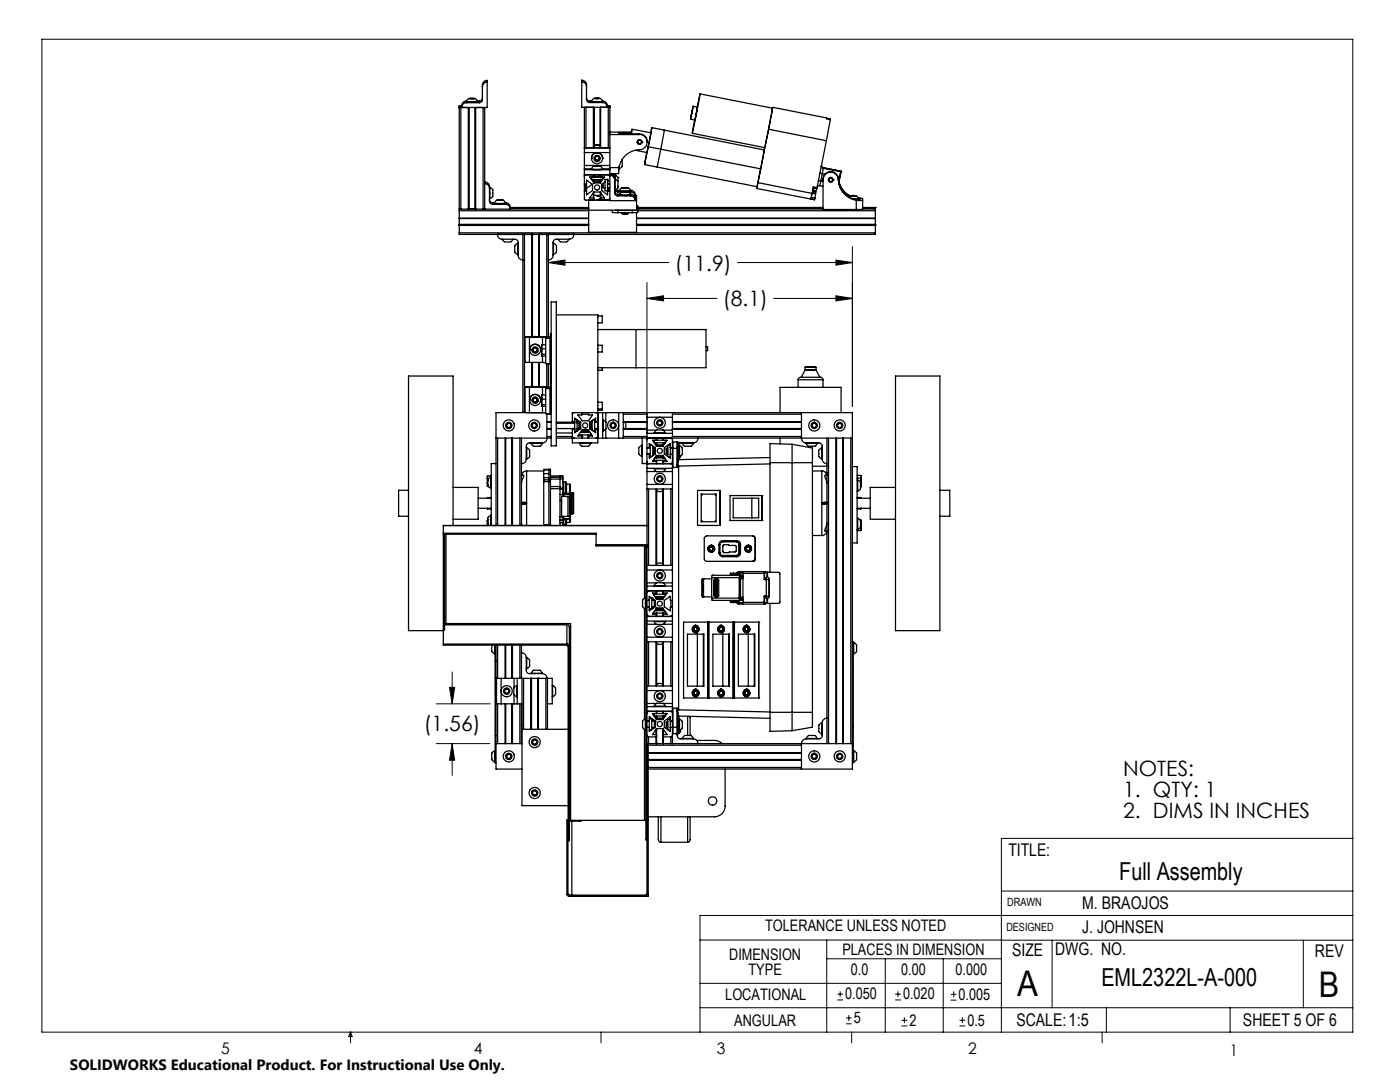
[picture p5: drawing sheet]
<svg xmlns="http://www.w3.org/2000/svg" width="279mm" height="216mm" viewBox="0 0 279 216" stroke-linecap="round" stroke-linejoin="round" font-family="sans-serif">
<defs><g id="words">
<g font-size="7.1">
<text x="203" y="198.7">A</text>
<text x="263.2" y="198.9">B</text>
</g>
<g font-size="4.9">
<text x="223.4" y="175.7">Full Assembly</text>
<text x="219.8" y="196.7">EML2322L-A-000</text>
</g>
<g font-size="4.2">
<text x="134.7" y="54">(11.9)</text>
<text x="144.3" y="61.1">(8.1)</text>
<text x="84.6" y="145.8">(1.56)</text>
<text x="224.2" y="154.8">NOTES:</text>
<text x="224.2" y="158.9">1. QTY: 1</text>
<text x="224.2" y="163.1">2. DIMS IN INCHES</text>
</g>
<g font-size="3.5">
<text x="201.2" y="170.7">TITLE:</text>
<text x="216" y="181.4">M. BRAOJOS</text>
<text x="202" y="190.7">SIZE</text>
<text x="210.6" y="190.6">DWG. NO.</text>
<text x="216" y="186.2">J. JOHNSEN</text>
<text x="262.4" y="190.9">REV</text>
<text x="202.9" y="204.6">SCALE:1:5</text>
<text x="248.1" y="204.6">SHEET 5 OF 6</text>
</g>
<g font-size="3.2">
<text x="152.7" y="185.7">TOLERANCE UNLESS NOTED</text>
<text x="145.5" y="191.5">DIMENSION</text>
<text x="168.1" y="190.5">PLACES IN DIMENSION</text>
<text x="149.4" y="194.6">TYPE</text>
<text x="169.8" y="194.6">0.0</text>
<text x="179.8" y="194.6">0.00</text>
<text x="190.7" y="194.6">0.000</text>
<text x="144.7" y="199.6">LOCATIONAL</text>
<text x="168.7" y="199.4">0.050</text>
<text x="180.2" y="199.4">0.020</text>
<text x="191.3" y="199.5">0.005</text>
<text x="146.5" y="204.6">ANGULAR</text>
<text x="170.4" y="204.2">5</text>
<text x="181.5" y="204.6">2</text>
<text x="193.1" y="204.6">0.5</text>
<text x="44.2" y="210.4">5</text>
<text x="94.6" y="210.3">4</text>
<text x="143.1" y="210.4">3</text>
<text x="193.2" y="210.3">2</text>
<text x="245.4" y="210.6">1</text>
</g>
<text font-size="3" x="14" y="213.5">SOLIDWORKS Educational Product. For Instructional Use Only.</text>
<g font-size="2.3">
<text x="200.8" y="185.7">DESIGNED</text>
<text x="201" y="180.9">DRAWN</text>
</g>
</g></defs>
<g fill="none" stroke="#000" stroke-width=".2">
<path d="M8.4 7.8h261.6v198.2h-261.6zM109.4 52.4h24.1M109.4 52.4l3.3-.5v1zM129.1 56.4v30.1M129.1 59.5h14M129.1 59.5l3.3-.5v1zM147.2 52.4h22.9M154.4 59.5h15.7M166.8 51.9l3.3 .5-3.3 .5zM166.8 59l3.3 .5-3.3 .5zM170.1 49.2v31.9M89.7 137.2h1l-.5 3.2z"/>
<path d="M90.2 134.1v6.3M87.1 140.4h10.7M87.1 148.4h10.6M90.2 148.4v6.3M90.2 148.4l.5 3.3h-1zM199.8 177.8h70.2M270 167.3h-70.2v38.7M139.7 187.6h60.2M139.7 196.2h60.1M165 187.6v18.4M165 191.3h34.8M167.1 199.5h1.1"/>
<path d="M167.1 198.4h1.1M167.7 197.8v1.1M176.7 191.3v14.7M178.6 199.5h1.2M178.6 198.4h1.2M179.2 197.8v1.1M188.2 191.3v14.7M189.7 199.6h1.2M189.7 198.4h1.2M190.3 197.8v1.2M199.8 187.6h70.2M210 187.6v13.5"/>
<path d="M260.1 187.6v13.5M270 182.7h-130.3v23.3M70 206v2.1M70 206l.3 .8h-.7zM119.9 206v2.1M139.7 201.1h130.3M168.8 204.3h1.2M168.8 203.1h1.2M169.4 202.6v1.1M170 206v2.1M179.9 204.7h1.2M179.9 203.6h1.2"/>
<path d="M180.5 203v1.2M191.5 204.7h1.2M191.5 203.6h1.2M192.1 203v1.2M220 206v2.1M220.8 201.1v4.9M245.5 201.1v4.9"/>
</g>
<path d="M89.7 137.2h1l-.5 3.2zM90.2 148.4l.5 3.3h-1zM166.8 51.9l3.3 .5-3.3 .5zM109.4 52.4l3.3-.5v1zM166.8 59l3.3 .5-3.3 .5zM129.1 59.5l3.3-.5v1z" fill="#000"/>
<g fill="none" stroke="#000" stroke-width=".25">
<path d="M93.6 19.6l-.5 .6M93.6 19.6h1.2zM93.7 19.6h1zM93.9 19.6v.1M94.4 19.6v.1M94.8 19.6l.5 .6M96.3 19.5a.66 .66 0 0 1-.7 .7M97.2 16.1a.9 .9 0 0 0-.9 .9v2.9a.6 .6 0 0 1-.7 .6M97.2 16.4a.97 .97 0 0 0-.9 .9M97.2 16.1v5.3h-5.2M97.2 16.4h.1M97.2 16.1v.3"/>
<path d="M116.1 16.4h.1M116.1 16.4a.85 .85 0 0 1 1 .9M116.1 16a.9 .9 0 0 1 1 .9v2.9a.6 .6 0 0 0 .6 .7M116.1 16v.4M116.1 16v5.4h5.3M117.1 19.5a.6 .6 0 0 0 .6 .6M118.5 19.6l-.5 .6M118.5 19.6h1.3zM118.8 19.6h.8l-.5 .1M118.8 19.6l.3 .1M118.8 19.6h.1M119.2 19.6v.1"/>
<path d="M119.8 19.6l.4 .5a1.75 1.75 0 0 1-1.4 .2l-.8-.1M139.7 18.7l14.5 2.9M91.7 21.4h.3M91.7 21.3h.3M91.7 21.2h.3M92 21.4v20.3M92 21.3h.1M92 21.2h.1M92 21.2v.1M92.1 21.4h.1M92.1 21.1h-.4v20.6M92.1 21.2v.2"/>
<path d="M93.1 20.5a.9 .9 0 0 0-1 .9M93.1 20.2a.98 .98 0 0 0-1 1.2M93.1 20.2h.1M93.1 20.5h2.5M93.1 20.2v.3M93.1 20.2h2.2M93.1 20.2l.9 .2a1.51 1.51 0 0 0 1.3-.2M93.5 21.4v20.3M93.6 21.4v20.3M94.8 21.4l.1 20.3M94.9 21.4v20.3M95.3 20.2h.3"/>
<path d="M95.6 20.2v.3M96.4 21.4v20.3M96.7 21.4v20.3M96.7 36.7h.1M96.7 36.3h.1M96.8 36.7a.9 .9 0 0 1 .9 .9M96.8 36.3a.9 .9 0 0 1 .9 1v2.8a.66 .66 0 0 0 .6 .7M97.7 39.8a.6 .6 0 0 0 .6 .6M97.7 39.6h.1M97.7 37.4h.1M97.8 37.4l.1 .1a1.41 1.41 0 0 1 .3 1.9l-.4 .2M97.8 37.4v2.2"/>
<path d="M99.2 39.9l-.5 .6M99.2 39.9h1.2zM99.4 39.9h.1M99.4 39.9l.4 .1M99.8 39.9h-.4M99.8 39.9h.4M99.8 39.9v.1M100.2 39.9h.1M100.2 39.9l-.4 .1M100.4 39.9l.5 .6h-2.2M116.6 34.9l.1 1.9M116.6 33.9v1"/>
<path d="M116.6 33v.7M116.6 29.5v.9M116.6 29.5h.1M116.6 33.7h1.4M116.6 21.4v8.1M116.6 30.4v2.6M116.6 33.7v.2M116.6 33.9h5.1M116.6 34.9h5.1M116.6 33h5.1M116.6 29.5h5.1M116.6 30.4h5.1"/>
<path d="M116.7 36.8l-.1 3 .2 .1h4.9M116.7 38.1h-.1M116.7 38.1h.3M116.7 36.8h.3M116.7 36.8v1.3M116.8 21.4h.1v8.1M116.9 34.9l-.3 .3M117 38.1h.1M117 36.8v1.3M117.1 35.9l1.2 .9v1.2l-1.2 .9zM117.5 39.9v6.5h9.5v-4M117.7 20.1v.4"/>
<path d="M117.7 20.5h2.6M117.7 20.1h.4M118 31.6h.1M118 20.2l.2 .2h.6l1.5-.1M118 31.6a1.11 1.11 0 0 1 1.2-1.1 1.11 1.11 0 0 1 1.1 1.1M118 33.7h2.3M118 33.7a1.75 1.75 0 0 0 1.5 .2l.8-.2M118 35.3v.4M118.2 35.3h1.9M118.2 36.8l-1.1 .8M118.4 21.4h.1M118.4 39.5l.1 .1"/>
<path d="M118.4 39.5h-.7l.8-1.2h1.3l.8 1.2h-.7M118.4 21.4v8.1M118.4 38.5v1M118.5 34.9v.4h-.8l.8 1.2M118.5 29.1l.7-.2 .6 .2M118.5 21.4v8.1M118.5 38.3v1.6M118.5 39h1.3M118.5 33.1l-.5 .6M118.5 33.1h1.3zM118.5 36.1h1.3a1.02 1.02 0 0 1-1.1 .2zM118.5 34.9v.3h1.3"/>
<path d="M118.5 21.4l.1 7.7a1.03 1.03 0 0 1 1.2 0M118.5 35.8v.7M118.5 36.5h1.3M118.9 32h.1M118.9 33.1v.1M118.9 32l-.2-.4 .2-.4h.5l.2 .4-.2 .4M118.9 32h.5M118.9 33.1h-.2l.2 .1M118.9 33.2h.5M118.9 33.1h.5M119.4 32h.1M119.4 33.1h.2l-.2 .1"/>
<path d="M119.4 33.1v.1M119.6 31.6l-.2 .4M119.8 33.1l.5 .6M119.8 38.3v1.6l-.7-.1h.7M119.8 39.1h-.7h.7M119.8 34.9v.4h.8l-.8 1.2M119.8 35h.1M119.8 21.4v8.1M119.8 35.8v.7M119.8 21.4l.1 8.1M119.9 39.5l-.1 .1M119.9 38.5v1"/>
<path d="M120.1 36.8v.5l.3 .2M120.2 20.1h.1M120.3 31.6h.1M120.3 20.5a.9 .9 0 0 1 .9 .9v-.2M120.3 20.1a.98 .98 0 0 1 .9 1.3M120.3 35.3v.5h-.2h-2.1M120.3 20.1v.4M120.3 33.7h1.4M120.4 36.6v.9M120.4 37.5h.4M120.8 35.8v2.3h.4v-2.3M120.8 36.3l-.7 .5v1.2l1.1 .9v-1.4h.5"/>
<path d="M120.8 35.8h.4M120.8 35.8h.1M121.2 21.1h.5v12.6M121.2 36.2h.1M121.2 21.2h.1M121.2 21.3h.1M121.2 35.9l.1 .9h.4M121.2 35.9h.1M121.2 37.6h.1M121.2 35.8h.1M121.3 21.2h.4M121.3 21.3h.4"/>
<path d="M121.3 21.2v.1M121.4 38.1h-.2M121.4 38.1h.3M121.4 37.5v.6M121.4 21.4h.3M121.4 21.4v8.1M121.4 34.9l.3 .3M121.7 39.6l-.3 .3M121.7 33.9v1M121.7 34.9v5.1h5.1a1.01 1.01 0 0 0-.9-1.2M121.7 33.7v.2M121.7 26.8h5.8"/>
<path d="M121.7 33.4h1.8M121.7 26.4h4.3M121.7 35h.1M121.7 35a.97 .97 0 0 1 1 .9M121.7 35v-.4a.97 .97 0 0 1 1 1M122.5 34.6l.2 .5M122.6 34.6l.1 3.9a.6 .6 0 0 0 .6 .6M122.7 38.1a.6 .6 0 0 0 .6 .7M122.7 38h.1M122.7 35.7h.1M122.7 34.9h.1M122.7 38l.6 .3"/>
<path d="M122.7 35.7l.6 .5M122.7 34.9l.6 .5M122.7 35.7v2.3M122.7 34.9v.8M122.9 37.9l.4 .1M123.3 38.3h.7M123.3 38v.3M123.3 38.8v.3M123.3 38h.3M123.3 39.1h2.6M123.3 38.8h.3M123.3 36.2v.5a.93 .93 0 0 1-.6 1.3"/>
<path d="M123.3 35.4h.1M123.3 35.4v.8M123.5 33.4l.1 .3M123.5 33.4v1.2h-1.8M123.6 33.1v.6M123.6 38.8h2.2M123.6 38.8v.1l.9 .1h1.2l.1-.2M123.6 38h2.2M123.6 38a1.8 1.8 0 0 0 1.5 .2h.7v-.2M124.1 38.3l-.5 .5M124.1 37.5l-.5 .5M124.1 31.9l.1 .8a.76 .76 0 0 1-.6 1"/>
<path d="M124.3 37.5h.9h-.1M124.3 37.5h.1M124.3 38.2h.4M124.3 38.2l.8 .1M124.3 37.4l-.2 .1h1.3l-.2-.1M124.4 38.2l-.3 .1M124.6 37.4l.5 .1M124.6 37.4l-.3 .1M124.6 37.4l-.1 .1M124.6 37.4v.1M124.7 38.2h.4M124.7 38.2l.2 .1"/>
<path d="M124.7 38.2v.1M125.1 37.5h.1M125.1 38.2l.3 .1h-1.3M125.1 38.2v.1M125.1 38.2l-.1 .1M125.4 38.3l.4 .5M125.4 37.5l.4 .5M125.4 38.3h.5M125.8 38h.1M125.8 38.8h.1M125.9 38.3a.9 .9 0 0 1 .9 .9M125.9 38a.98 .98 0 0 1 .9 1.3h-.2"/>
<path d="M125.9 39.1a.97 .97 0 0 1 .9 .9M125.9 38v.3M125.9 38.8v.3M125.9 26.7l.3-.9-.2 .9M126 26.5h-2.5v.2h4M126.2 25.8l3.7 .7M126.8 39.9h.2M126.8 39h.2v2.9M127.1 28.4h.1M127.5 26.8a1.52 1.52 0 0 1 1.7 1.5 1.52 1.52 0 0 1-1.5 1.6 4.2 4.2 0 0 0-4.2 3.5M127.5 26.7a1.52 1.52 0 0 1 1.7 1.7M127.5 26.7v.1"/>
<path d="M128.1 28.4h.1M128.7 32.8l2.5 .5M129.1 30.4l-.4 2.4M129.4 29.3l2.5 .5M129.4 29.3l-.7 3.5M129.9 26.5l.2-1-.7 3.8M129.9 26.5l-.8 3.9-2.3-.4M130.1 25.5l22.4 4.4v.2l-.7 3.6-19.9-3.9M131.9 29.8l-.7 3.5M132.6 26l-.7 3.8M138.1 22.6l-.3 1.2 .9 .2M138.3 21.2l-.5 2.6z"/>
<path d="M138.9 22.8l-.2 1.2M139.1 21.4l.6-2.7-1.6 7.9 .5-2.6M139.2 21.4l-.3 1.4M139.2 21.4l-.9-.2-.2 1.4M151 37.3h.1M151 37.6l.3-1.2 10.8 2.2M151 37.3v.3M151 37.6l11.6 2.2M152.5 29.5v.4M153.4 25.8l11.5 2.3M153.4 25.8l-2.3 11.5-19.9-4M154.2 21.6v-.2l-.8 4.4"/>
<path d="M154.2 21.6l-1.6 7.9-14.5-2.9M154.2 21.4l10.8 2.1v.2l.7 .2-.8 4.2M161.9 39.4l.7 .1M162 38.7h.1M162.1 38.6l-.3 1.1 .8 .1M162.2 37.7h.1M162.2 37.5l.8 .2M162.3 37.7l.2 .3M162.3 37.7l-.2 1M162.3 38.6l.5 .1M162.3 38.5h.1M162.3 38.5l-.2 .2"/>
<path d="M162.4 38.3h.1M162.4 38.2h.1M162.4 38.2v.1M162.5 38.3h.1M162.5 38h.1M162.5 38.3v.1M162.5 38v.2M162.5 38.4l-.2 .1M162.5 38.2h.1M162.6 39.5v.3M162.8 38.7l-.2 .8M163 37.7l-.2 1"/>
<path d="M163.1 37.5l-.1 .2M163.1 37.5l-.8-.2-.2 1.3M163.3 36.1h.5M163.6 37.1l-.5 .2M163.6 34.6h.5M163.8 36.1l-.2 .9 .7 .2M163.8 36.1l.5 .1M163.9 33.1l.4 .4zM163.9 33.2l.4 .4M164.1 34.6l-.3 1.5M164.1 34.6l.5 .1M164.3 33.6l-.2 1"/>
<path d="M164.3 33.5h.1M164.3 33.5l3.4 .6M164.3 33.6l3.4 .7M164.3 33.5v.1M164.9 28.1l-1.8 9.4M165 23.6l.7 .1v.1M165.3 35.9h.1M166.3 35.9h.1M167.2 35.2l.3 .1M167.3 35.8a1.54 1.54 0 0 0-1.6-1.4 1.54 1.54 0 0 0-1.4 1.6v5.8h6.6M167.3 35.8a4.3 4.3 0 0 0 3.6 4.2M167.3 35.7a1.54 1.54 0 0 0-1.6-1.4 1.54 1.54 0 0 0-1.4 1.6"/>
<path d="M167.3 35.7a4.3 4.3 0 0 0 3.7 4.2v-.1M167.3 35.7v.1M167.4 36.4a4.6 4.6 0 0 0 2.1 2.7M167.5 36.3v.2a4.5 4.5 0 0 0 2.1 2.6l-.2 .2M167.5 35.3h.1M167.5 35.3l-.1 1M167.6 35.3l-.2 1.2M167.7 34.1l.1 .2M167.7 34.3l-.2 1M167.7 34.3l.1 .1M167.7 34.1h.1M167.7 34.1v.2"/>
<path d="M167.8 34.4l-.2 .9M167.8 34.4h.1M167.8 34.3v.1M169.6 39.1h1.3zM170 39.1h-.2h.9h-.2M170 39.1h.1M170.4 39.1h.1M170.9 39.1l.4 .6M170.9 40h.7M170.9 40v1.8M171.3 39.5h.3M171.3 39.7h-.9"/>
<path d="M171.3 39.7v.1h-.6M171.6 39.5l.6 .1v2.1M171.6 39.5v.5M172.2 39.9l-.6 .1M91.7 41.7h.3M91.7 41.7v.4M91.7 43.5v.1M91.7 44.9v.1M91.7 46.5v.3h83v-.3M91.7 44.9h.1M91.7 43.6h25.8M91.7 44.9h25.8"/>
<path d="M91.7 42.1v1.4M91.7 43.6v1.3M91.7 45v1.5M91.7 46.5h83M91.7 44.8h25.8M91.7 42.1h25.8M91.7 43.5h25.8M91.7 45h25.8M92 41.7h1.5M93.6 41.7h-.1M93.6 41.6h.1M93.6 41.7h1.3"/>
<path d="M93.6 41.6h1.3M94.9 41.7h.1M94.9 41.7h1.5M96.7 41.7h-.3M98.3 40.8h2.6M98.3 40.4v.4M98.3 40.4h.4M98.7 40.5l.5 .2 1.7-.1M99.3 46.8a.9 .9 0 0 0 .9 .9h2.6a.66 .66 0 0 1 .6 .7v2.5a.97 .97 0 0 0 1 1M99.3 46.8h.1M100.2 47.7l.1 .1a1.36 1.36 0 0 0 1.9 .2l.2-.3M100.9 40.4h.1"/>
<path d="M100.9 40.4a1.02 1.02 0 0 1 .9 1.3 .9 .9 0 0 0-.9-.9M100.9 40.4v.4M101.8 41.4h15.7M101.8 41.6h15.7M101.8 41.5h15.7M103.3 48.5l-.1 .1a1.41 1.41 0 0 0-.3 1.9l.4 .3M103.3 48.5v2.3M103.3 50.8h.1M103.3 48.5h.1M104.4 46.8v35.5h.3M104.4 46.8h.3v35.5M104.4 46.8h.1"/>
<path d="M106.3 46.8h-.1v20.4M106.3 46.8h.1M106.3 46.8v20.4M107.5 46.8v20.4M107.6 46.8v20.4M107.6 46.8h.1M109.4 46.8h-.3v20.4M109.4 46.8h.1M109.4 46.8v20.4M110.4 50.8h.1M110.4 48.5h.1M110.5 48.5l.1 .1a1.41 1.41 0 0 1 .3 1.9l-.4 .3"/>
<path d="M110.5 48.5v2.3M111.4 47.7v.1a1.35 1.35 0 0 0 2.1 0l.1-.1M114.5 46.8a.9 .9 0 0 1-.9 .9h-2.6a.66 .66 0 0 0-.6 .7v2.5a.97 .97 0 0 1-1 1M114.5 46.8h.1M117.5 41.9h9.5M117.5 41.7h-20.8M122.2 41.9v.5h1.1M122.8 41.9l.5 .1v.4M123.3 42.4h2.9M124.1 42.5h1.3M124.1 42.5l.2 .3h.9l.2-.3M124.1 42.4v.1"/>
<path d="M125.4 42.4v.1M126.7 41.9l-.5 .1v.4M127 41.1h.3h-.3M127 41.8l.3 .1h-.3M127 43.6h47.7M127 44.9h47.7M127 41.4h37.3M127 41.7h37.3M127 41.6h37.3M127 44.8h47.7M127 41.5h37.3M127 43.5h47.7"/>
<path d="M127 45h47.7M127.3 41.9l-.1 .5h-1M127.3 41.1v.3M127.3 42.1h47.4M172.2 41.7l-1.3 .1M172.2 41.4h2.5M172.2 41.7h2.5M172.2 41.6h2.5M172.2 41.5h2.5M174.7 41.7v.4M174.7 43.5v.1M174.7 44.9v.1"/>
<path d="M174.7 44.9h.1M174.7 41.4h.1M174.7 41.4v.3M174.7 42.1v1.4M174.7 43.6v1.3M174.7 45v1.5M104.8 77.2l.9 .1v5h-.9M104.8 77.2h.1M104.8 67.2l.9 .1M104.8 67.2h.1M104.8 67.2v5.1h.9M104.8 77.2h5.1"/>
<path d="M104.8 77.2v5.1M104.8 67.2h5.1M105.7 67.3v5M105.7 67.3h2.6M105.7 72.3h2.6M105.7 79.8h.1M105.7 69.8h.1M105.7 79.8a1.11 1.11 0 0 1 1.1-1.1 1.11 1.11 0 0 1 1.1 1.1M105.7 69.8a1.11 1.11 0 0 1 1.1-1.1 1.11 1.11 0 0 1 1.1 1.1M106.2 72.3v4.9M106.3 72.3v4.9M106.3 69.8l.3-.4 .4 .1 .2 .3"/>
<path d="M106.3 69.8l.2 .4M106.4 67.2h.7M106.4 77.2h.7M106.5 67.2h.5M106.5 77.2h.5M106.5 70.2h.5M107 70.2h.1M107 70.2h-.5M107.2 69.8l-.2 .4M107.5 72.3v4.9M107.6 72.3v4.9M107.9 79.8h.1"/>
<path d="M107.9 69.8h.1M108.1 79.2v1M108.1 79v.2M108.1 69.2v1M108.1 70.2v.7M108.1 70.9l.1 .1h.7M108.1 70.9v.1M108.1 78.9v.1M108.1 79.2l.1 .5M108.1 70.2l.1 .5M108.1 69.2l.1 .4M108.2 79.7l-.1 .5"/>
<path d="M108.2 78.8l-.1 .4M108.2 78.8l-.1 .1M108.2 69.6l-.1 .6M108.2 70.7l-.1 .2M108.2 68.8l-.1 .4M108.2 79.7h.7M108.2 78.8h.7M108.2 69.6h.7M108.2 70.7h.7M108.2 68.8h.7M108.3 78.8v-1.5h.6v5.2l.9 .1M108.3 67.3h.6v5.3h.9"/>
<path d="M108.3 72.3l.6 .1M108.3 67.3v1.5M108.3 71v1.3M108.9 77.5h.9M108.9 67.5h.9M109.1 72.6v4.6M109.4 72.6v4.6M109.8 77.5h.1M109.8 67.5v5.1M109.8 77.5v5.1M109.8 67.5h.1M109.8 72.6h.1"/>
<path d="M109.9 66.6v16M110 66.6h-.1v16M110 60.3h1v28.7h-1zM111 62.8h8.3v.2M119.3 63v18.6M119.3 68.9h.9v1.3h-.9M119.3 63h.9v1.4h-.9M119.3 65.8h21.6v7.6h-21.6M120.2 73.4v.5h-.9M126.9 65.8v7.6M140.9 69.2h.3v.8h-.3M159.3 75.8a.68 .68 0 0 1 1-.5h3.2a.58 .58 0 0 1 .8 .5"/>
<path d="M159.3 75.8h5M159.3 75.8v1.5M160.7 73.9h2.2M160.7 73.9l-.8 1.4M160.7 73.8v.1M160.7 73.3v-.1h2.1v.1M160.7 73.8h2.1M160.7 73.3h2.1M160.7 73.3v.5M162.8 73.8l.1 .1M162.8 73.3v.5M162.9 73.9l.7 1.4"/>
<path d="M164.3 75.8v1.5M178.7 75h8.9v50.8h-8.9zM81.5 97.8h-1.9v5.2h1.9M90.4 97.3h5v6.3h-5M95.4 99.4h2.6M97.3 95.4v.5M97.3 95.4v1M97.3 96.4v.6M97.3 96.4v.5M97.3 97l.2 .1M97.3 95.9v.5M97.3 95v.4"/>
<path d="M97.3 96.9v.1M97.3 99.3v.1M97.3 95h.7M97.3 99.3h.7M97.3 95.9h.1M97.3 96.9h.1M97.4 96.9l.6 .5M98 95.2l-.4 .2a.8 .8 0 0 0-.2 1v.5M98 95.2v2.2M98 95.2h.1M98 97.4h.1M99 92.5h-1v12.3"/>
<path d="M99 87.4h11M99.3 87.4v17.4M100.8 87.4v17.4M100.9 87.4v17.4M101.2 84.6l.4-.1 .4 .2-.1 .5-.4 .1-.4-.2zM102.2 87.4v17.4M102.3 87.4v17.4M103.8 87.4v17.4M104.1 94.8l.4 .1-.4 1.5M104.1 94.8h.1M104.1 87.4v17.4M104.7 82.3h.1"/>
<path d="M105 91.6a.86 .86 0 0 1-.9 .9M105 89.4h.1M105 91.6h.1M105.1 94a.98 .98 0 0 0-1 .8M105.1 94v6.4M105.1 94h3.4M105.1 89.4l.3 .1a.72 .72 0 0 1 .3 1v.7l-.6 .4M105.1 89.4v2.2M106 88.5l.2 .2a.72 .72 0 0 0 .9 .3h.7l.4-.5M106 88.5h2.2M106 88.4v.1M106.2 84.7l.4-.3 .4 .3v.4l-.4 .2-.4-.2z"/>
<path d="M106.8 80.3h.1M107.2 80.1h.1M107.2 80.1v-.5l-.4-.2-.4 .2v.4l.4 .3M107.2 80.1l-.4 .2M108.1 80.2v.7M108.1 80.9l.1 .2h.7M108.1 80.9v.1M108.1 80.2l.1 .6M108.2 80.8l-.1 .1M108.2 80.8h.7M108.2 88.4l-2.9 .1-.3 .5v2.6M108.2 88.4v.1"/>
<path d="M108.3 81.1v1.2l.6 .1M108.5 96.1v8.6M108.5 94.5v.8M108.5 95.7v.4M108.5 96.1h1.4M108.5 95.3l1.4 .1M108.5 95.7h1.4M108.5 93.8v.7M108.5 95.3v.4M108.7 82.3h-9.7v22.5M109.1 82.6v4.9a.85 .85 0 0 1-.9 .9M109.1 85.5h.9"/>
<path d="M109.1 84.2h.9M109.1 87.1h.9M109.1 82.7h.9M109.1 85.6h.9M109.5 93.6v11.2M109.8 82.6h.2M109.9 82.6h.1M109.9 96.1v8.6M109.9 94.5v.9M109.9 95.7v.4M109.9 93.7v-.1l-1.4 .1v.1M109.9 95l2.4-.1v.3"/>
<path d="M109.9 95.6h1.9M109.9 97.1h1.9M109.9 94.5h-1.4M109.9 93.7v.8M109.9 95.4v.3M109.9 93.7l-1.4 .1M109.9 97.5h1.9M109.9 95.2h1.9M111 85.5h3.7M111 84.2h3.7M111 86.4h3.2M111 87.4h8.3"/>
<path d="M111 84.5h3.7M111 87.1h3.2M111.8 97.6v1.1M111.8 97.4v.2M111.8 95.6v1.8M111.8 94.9v.3M111.8 95.6h.5M111.8 95.2h.5M111.8 97.6h.5M111.8 98.7h.5M111.8 99.9h.3M111.8 95.2v.4"/>
<path d="M111.8 98.7v4.5M111.8 97.4h.5M112.3 96l.2 .2M112.3 97.6v1.1M112.3 98.5l.2 .2M112.3 99.1h.2M112.3 97.4v.2M112.3 98.3l.2 .1M112.3 95.6v1.8M112.3 99.1h-.2v3.9h.2M112.3 95.2v.4M112.3 98.7v.4"/>
<path d="M112.5 98.7v.4M112.5 99.1h.8v.1M112.5 98.4v.3M112.5 96.2v2.2M112.5 96.2h.4M112.5 98.7h1.2M112.5 98.4h.4M112.9 96.2l.2 .1-.1 2.1M112.9 98.4v.3M112.9 98.4l.1 .1M112.9 96.2v2.2M113 98.5v.2"/>
<path d="M113 98.4h.7M113 98.4v.1M113.1 96.6h.6M113.3 99.2v3.8M113.3 99.2h.4M113.7 96.6l.1 .1v1.8M113.7 99.2h.1M113.7 98.7v.5M113.7 98.7l.1 .1M113.7 98.4v.3M113.7 98.4l.1 .1M113.7 96.6v1.8"/>
<path d="M113.7 99.2v3.8M113.8 98.1l.2 .2M113.8 98.8v.4M113.8 98.5v.3M113.8 99.2v3.8M114 98.3v4.2M114 98.3h.3M114.2 84.2h.1M114.2 85.5v.1M114.2 87.1l.3 .3M114.2 85.6v1.5M114.2 85.5h.5"/>
<path d="M114.3 98.3l.2 .1v4l-.2 .1M114.3 98.3v4.2M114.3 85.5l-.1 .1M114.5 82.3l-.3 .4M114.6 85.5l.1 .1M114.7 84.2h-.1M114.7 84.2v1.4M114.7 83.7h.5v2.3h-.5M114.7 84.2v-.8l1.2 .8M115.2 85.5h.7M115.2 84.2h.7M115.2 84.5h.3"/>
<path d="M115.2 84.2h.5M115.2 85.6h.5M115.5 84.2l.2 .3v.8l-.2 .2zM115.7 88.5l.2 .3a.8 .8 0 0 0 1 .2 .8 .8 0 0 0 1-.5M115.7 88.5h2.2M115.7 88.4v.1M115.8 86.3h2M115.9 84.2v1.3M115.9 85.5l-1.2 .9v-.8M116.1 87.1l-.8-.1 .9-1.2h1.2l.9 1.2h-.8l-.1 .4M116.1 82.7v.1h-.8l.9 1.2h1.2l.9-1.2h-.8l-.1-.1M116.1 86.1l.2-.3h1l.1 .3"/>
<path d="M116.1 86.1h1.3M116.1 87.1h.1M116.1 82.3v.4M116.1 86.1v.2M116.1 86.8v.6M116.1 82.7h1.3M117.4 86.1v.2M117.4 86.8v.6M117.4 87.1h.1M117.4 82.3v.4M117.7 85.5h.5M117.7 84.2h.5"/>
<path d="M117.7 85.5l1.2 .9v-.8M117.7 84.2v1.3M117.7 84.4l.3-.2v1.3l-.3-.1zM117.8 84.2h.4M117.8 85.6h.4M117.9 86.5v.3h-2.3v-.3M117.9 88.4v.1M118.2 83.9v2M118.4 83.7h.3v2.3h-.3M118.7 85.5h.6M118.7 84.2h.6M118.7 84.2h.2"/>
<path d="M118.7 85.6h.2M118.9 84.2h.1M118.9 84.2v-.8l-1.2 .8M119 85.5l-.1 .1M119 82.3l.3 .4M119.3 81.6v6.8h-5.1v-1M119.3 80.3h.9v1.3M119.3 87.1l-.1 .2-.2 .1M119.3 81.6h.9M119.3 87.4h1M119.3 82.3h1M119.3 82.3h-5.1v1.9"/>
<path d="M119.3 82.3v5.1M120.2 81.6v.2h-.9M120.3 87.4h.6M120.3 82.3h.6M120.3 82.3v5.1M120.3 86h.1M120.3 83.8h.1M120.4 83.8l.3 .2a.8 .8 0 0 1 .2 1 .8 .8 0 0 1-.5 1M120.4 83.8v2.2M120.9 87.4h2.6M120.9 82.3h2.6M120.9 82.3v1.9"/>
<path d="M120.9 85.6v1.8M122 84.7l.4-.3 .4 .3v.4l-.4 .2-.4-.2zM123.5 87.4h.9M123.5 82.3h.9M123.5 82.3v5.1M124.4 84.2h4.7M124.4 87.4h45.7M124.4 82.3h45.7v71.2h-40.7M124.4 85.5h4.7M124.4 82.3v5.1M124.4 87.1h4.7M124.4 82.7h4.7"/>
<path d="M124.4 85.6h4.7M124.7 84.2v.1a1.03 1.03 0 0 1 0 1.2h4.4M128.1 88.9l-.3 .1a.75 .75 0 0 0-.3 1.1 .85 .85 0 0 0 .6 1M128.1 88.9v2.2M128.1 88.9h.1M128.1 91.1h.1M128.2 87.4v5.1h6M129.1 92.2l.3 .3M129.1 92.5v1M129.1 93.5v.6M129.1 96.7v.9M129.1 86.5v.9"/>
<path d="M129.1 85.8v.7M129.1 82.3v1M129.1 96.7h5.1M129.1 89.3h.7M129.1 83.3v2.5M129.1 87.4v5.1M129.1 94.1v2.6M129.1 97.6v80.8M129.1 85.8h1.9M129.1 97.6h5.1M129.1 92.5h5.1M129.1 93.5h5.1"/>
<path d="M129.1 87.4h5.1M129.1 86.5h5.1M129.1 83.3h5.1M129.1 94.1h1.9M129.4 87.4l-.3 .3M129.4 89.3h.1M129.4 90.6h.1M129.4 97.6v15.2M129.5 89.3l.1-.8 1.2 .8v1.3l-1.2 .8-.1-.8M129.8 90.6h-.7M130.1 88.8h-.3v2.3h.2M130.3 89v1.9"/>
<path d="M130.3 90.6h.2M130.3 89.3h.2M130.5 89.3v1.3M130.5 89.3l.2 .2v1l-.2 .1M130.6 86.4l.1-.3a.61 .61 0 0 1 .9-.3h.2a.84 .84 0 0 1 1 .6M130.6 93.6l.1 .3a1.86 1.86 0 0 0 1.8 .1l.3-.4M130.6 86.4h2.2M130.6 93.6h2.2M130.6 91.6v.3h2.2v-.3M130.6 87.8v.5h2.2v-.5M130.6 86.4v.1M130.6 93.5v.1"/>
<path d="M130.7 91.4h1.9M131 92.1h.1M131 87.8h1.4M131 87.8h-.8l.8 1.2M131 88.3v.6M131 91v.4M131 91.9v.2M131 97.6v15.2M131 92.4v.1M131 87.8h.1M131 88.8h1.3l-.1 .2h-1zM131 97.9h.1a1.03 1.03 0 0 0 1.2 0"/>
<path d="M131 87.4v.4M131 88.3v.7M131 90.9v.5M131 91.9v.6M131 90.9l-.8 1.2h.8M131 90.9h1.3M131 89h1.3M131.2 90.9h1l.1 .3h-1.3zM131.4 95.1h.5l.2 .5-.2 .4h-.5l-.2-.4zM131.4 84h.5l.2 .4-.2 .4h-.5l-.2-.4zM132.3 88.3v.7M132.3 90.9v.5"/>
<path d="M132.3 90.9l.8 1.2h-.7M132.3 92.4l.1 .1M132.3 87.8h.1M132.3 87.4v.4M132.3 91.9v.6M132.3 97.6v15.2M132.4 85.8h1.8M132.4 94.1h1.8M132.4 92.1h-.1M132.4 87.8h.7l-.8 1.2M132.4 88.3v.6M132.4 91v.4"/>
<path d="M132.4 91.9v.2M132.4 97.6v15.2M132.8 86.4v.1M132.8 93.5v.1M133.2 89.4v1.2M133.2 89.4l-.2 .1v1l.2 .1M133.2 89.4h.1M133.2 90.6h.1M133.4 91.1h.4M133.8 89.2v.1M133.8 88.9h-.5v2.2M133.8 89.2v1.5"/>
<path d="M133.8 89.4h.4M133.8 90.6h.4M133.8 89.2v-.7l-1.2 .8v1.3l1.2 .8v-.7M133.8 90.6v.1M133.8 89.3h.4M133.9 87.4l.3 .3M133.9 89.3v.1M133.9 97.6v15.2M134.2 92.2l-.1 .2-.2 .1M134.2 89.5h.1M134.2 93.3h.1M134.2 86.5v.9"/>
<path d="M134.2 85.8v.7M134.2 82.3v1M134.2 85.5h25.7M134.2 84.2h25.7M134.2 83.3v2.5M134.2 87.4v61M134.2 87.1h25.7M134.2 82.7h25.7M134.2 85.6h25.7M134.3 88.2v1.3M134.3 88.2l-.1 .1M134.3 88.2h.8"/>
<path d="M134.3 89.5h.8M134.3 89.5v3.8M134.3 93.3h.8M135.1 88.2v1.3M135.1 89.5h.1M135.1 88.2l.1 .1M135.1 89.5v3.8M135.1 92.7l.3 .3M135.1 92.7h.1M135.1 92.7v.6M135.2 88.3h.3v3.4M135.2 92.2l-.1 .5"/>
<path d="M135.2 92.2l.1 .1M135.2 88.3v1.2M135.2 91.6l.1 .1M135.2 89.5v2.7M135.3 92.3l-.2 .4M135.3 91.7v.6M135.4 93v48.6M135.5 91.1h.1M135.5 88.9h.1M135.6 88.9l.3 .2a.7 .7 0 0 1 .3 .9 .87 .87 0 0 1-.6 1.1M135.6 88.9v2.2M135.8 91l-.3 .4"/>
<path d="M136.1 88.5l.1 .2a1.44 1.44 0 0 0 1.9 .2l.3-.4M136.1 88.5h2.3M136.1 88.4v.1M138.4 88.4v.1M139.2 97.9h4.5v6.9h-4.5zM139.3 87.4a.87 .87 0 0 1-.9 1h-2.9M139.9 98.6h3M139.9 98.6v5.5M139.9 98.6l.3 .2M142.9 98.6v5.5M142.9 98.6l-.2 .2M143.7 97.9v6.9"/>
<path d="M150 99.4h1.4v3.9h-1.4M150 99.4h-3.7v3.9h3.7M150 99.4v3.9M152 98.9h.1M152 98.9h-6.3v5h6.3M152 98.9v5M153.7 92.3h8.4M153.7 92.3v21.9M153.7 91.3l-18.4 .4M153.7 92.6l-18.3 .4M155.7 82.3v-5h12.2v5M155.7 87.4v1.2"/>
<path d="M158.1 88.7l-4.4-.2v3.8M158.1 88.7v57.1M158.1 88.7l4 .7v2.9M159.9 82.3v5.2a.9 .9 0 0 0 1 .9M160.9 88.5l.1 .2a1.44 1.44 0 0 0 1.8 .2l.3-.4M160.9 88.4h2.5a.66 .66 0 0 1 .7 .6v2.6M160.9 88.5h2.2M160.9 88.4v.1M162.1 84.7l.4-.3 .4 .3v.4l-.4 .2-.4-.2zM162.1 93h2.9M162.1 94h1.9M162.1 92.3v49.8"/>
<path d="M163.1 88.4v.1M164 94a.98 .98 0 0 1 1 .8l-.4 .2 .4 1.4M164 89.4l-.2 .1a1.36 1.36 0 0 0-.3 1.8l.5 .3M164 89.4v2.2M164 94v6.4M164 89.4h.1M164 91.6h.1M164.1 91.6a.9 .9 0 0 0 .9 .9M164.8 94.3h.2M165 94.5h.1M165 87.4v61M165.3 87.4v61"/>
<path d="M166.9 87.4v61M167.2 84.6l.5-.1 .3 .2-.1 .5-.4 .1-.4-.2zM168.2 87.4v61M168.3 87.4v61M169.8 87.4v61M170.1 93.1h1v15.2h-1M171.1 99.3h.7v.1M171.1 94.9h.7l.1 .2M171.1 99.4h2.6M171.1 98h.1M171.1 95.8h.1M171.1 95.4h.7"/>
<path d="M171.2 95.8l.2 .1a.76 .76 0 0 1 .3 1.1 .8 .8 0 0 1-.5 1M171.2 95.8v2.2M171.7 97.2h.1M171.7 96.6h.1M171.8 95.4l.1 .6M171.8 96.6l.1 .3M171.8 94.9l.1 .2M171.8 99.3l.1 .1M171.9 96.9l-.1 .3M171.9 96l-.1 .6M171.9 96v.9M171.9 95.1l-.1 .3"/>
<path d="M171.9 95.1v.9M178.7 97.3h-5v6.3h5M187.6 97.8h1.9v5.2h-1.9M88.5 104.9l40.6-.1h-40.6v23.9h24.6M88.5 106.4h30.5v2.5h10.1M88.5 106.6h30.5M88.7 106.6v19.1h-.2M89 106.6v17.8M90.4 104.8v-29.8h-8.9v50.8h7M95.4 101.4h2.6M97.3 104v.9v-.6M97.3 104v.3"/>
<path d="M97.3 101.5l.7 .1M97.3 103.7v.3M97.3 103.7h.1M97.3 104.3h.1M98 102.8l-.3 .2a1.44 1.44 0 0 0-.2 1.8h.1M98 102.8v2M98 102.8h.1M104.1 104.4l.1 .4M104.1 100.2l1 .2M104.1 100.5h1M104.1 100.4h1M105.1 100.5l-1 .1"/>
<path d="M105.1 100.5v4.3M108.5 104.7v.1M108.5 104.7h1.4M109.9 104.7v.1M111.8 103.2v.5M111.8 103.7v.1M111.8 103.8v1M111.8 103.7h.5M111.8 104.3h.5M111.8 103.2h.5M111.8 103.8h.5M112.3 104.3v.5l.2-.1"/>
<path d="M112.3 103.2v.5M112.3 103h.2M112.3 103.7h.1M112.3 103.7v.1M112.3 103.8v.5M112.3 103v.2M112.5 103.5l-.2 .2M112.5 103.5h.1M112.5 103v.5M112.5 103.7l-.2 .1M112.5 103.5v.2M112.5 103.7v1"/>
<path d="M112.5 103h1.2M112.5 104.7h.4M112.5 103.7h.4M112.5 103.5h1.2M112.9 103.7l.2-.2v1l-.2 .2M112.9 103.5v.2M112.9 103.7v1M113.1 103.6h.6M113.1 104.2h.6M113.7 103h.1M113.7 103v.5M113.7 103.5v.1"/>
<path d="M113.7 103.6v.6M113.8 103.5v.6l-.1 .1M113.8 103v.4M113.8 103.4l-.1 .1M113.8 103.5l-.1 .1M113.8 103.4v.1M114 102.5l-.2 .2M114 102.5h.3M119 108.7h10.1M128.6 108.9v10.5M128.8 119.3l-.2 .1a1.65 1.65 0 0 0-.2 1.8l.4 .3M128.8 119.3v2.2"/>
<path d="M128.8 119.3h.1M128.9 109.2h.2M128.9 108.9v58.7h.2M129.1 117.9h5.1M129.1 116.9h5.1M129.1 113.7h5.1M129.1 112.8h5.1M129.1 116.3h1.9M129.4 117.9l-.3 .3M129.6 119.7l-.1 .1M129.6 119.7v1.5M129.6 119.3h.4"/>
<path d="M129.6 119.8h-.5M129.6 119.7v-.7l1.2 .8v1.3l-1.2 .8v-.7M130.1 119.3h.1M130.1 119.3v2.2h-.5M130.1 119.8h.5M130.3 119.5v.3M130.6 116.9l.1-.3a.61 .61 0 0 1 .9-.3h.2a.84 .84 0 0 1 1 .6M130.6 116.9h2.2M130.6 118.8v-.2h2.2v.2M130.6 116.9h.1M130.6 119.8v1.2M130.6 119.8l.2 .1"/>
<path d="M130.7 119h1.9M131 118.3h-.8l.8 1.2M131 118.3v.3M131 119v.4M131 118.3h.1M131 119.2h1.3l-.1 .3h-1zM131 112.5l.7-.2 .6 .2M131 117.9v.7M131 119v.5M131 119.5h1.3M131.4 114.5h.5l.2 .4-.2 .4h-.5l-.2-.4zM132.3 119v.5"/>
<path d="M132.3 118.3h.1M132.3 117.9v.7M132.4 116.3h1.8M132.4 118.3h.7l-.8 1.2M132.4 118.3v.3M132.4 119v.4M132.8 116.9h.1M133.8 119.8v-.8l-1.2 .8v1.3l1.2 .8v-.8M133.8 119.8h.4M133.9 117.9l.3 .3M133.9 119.8v1.3M139.9 104.1h3"/>
<path d="M140.1 118.8l.1 .3h1.8M140.1 118.8h.2M140.1 115.8h.2M140.1 115.8v3M140.2 103.9l-.3 .2M140.3 115.8l.1-.3v3.6l-.1-.3M140.3 115.8v3M141.5 109.5l.2 .4M141.5 109.5h.1M141.7 109.9h.4M141.7 109.1h.4M141.7 109.1l-.2 .4"/>
<path d="M141.9 108.8h.1M141.9 110.2h.1M142 108.8a.69 .69 0 0 1 .6 .7 .69 .69 0 0 1-.6 .7M142 119.3l.2 .5M142 115.5h-1.8l-.1 .3M142 115.3v4M142 115.3h5.5M142 119.3h5.5M142.1 109.1l.2 .4M142.2 119.8h.1M142.2 114.8l-.2 .5M142.2 114.8h.1"/>
<path d="M142.2 119.8h5.7M142.2 114.8h5.7M142.3 109.5l-.2 .4M142.5 115.8l.2-.3h.6l.1 .2v3.2l-.2 .2h-.4l-.3-.3M142.5 115.8v3M142.5 118.8h.1M142.5 115.8h.1M142.6 118.8l.2 .3M142.6 115.8v3M142.7 103.9l.2 .2M142.8 115.5l-.2 .3M143.1 115.6v3.4"/>
<path d="M143.1 116.2v2.2zM143.1 115.6h-.3v.9v2.3v.2h.3M143.1 119h.3M143.1 115.6h.3M143.5 110.3a.78 .78 0 0 0 .8 .8M143.5 110.3h.2M143.5 108.7h.2M143.5 108.7v1.6M143.7 110.3l.1 .3 .4 .2h2.8M143.7 108.7v1.6M144.2 110.8l.1 .3M144.3 108.9l.2-.2h.9l.2 .1h1.2l.1 .2v1l-.1 .1-2.3 .2-.2-.3"/>
<path d="M144.3 107.9l-.1 .2M144.3 107.9a.73 .73 0 0 0-.8 .8M144.3 108.9v1.1M144.3 111.1h2.7M144.3 107.9h2.7M144.3 108.9h.1M144.3 110h.1M146.3 114.7v.1M146.3 119.8v.2M146.4 120h1l.2 .2M146.4 120h-.6v.2h.6M146.4 114.4h-.6v.3h.6"/>
<path d="M146.4 114.4v.3M146.4 120v.2M146.4 114.4h.7M146.8 114.7v.1M146.8 119.8v.2M147 108.1a.49 .49 0 0 1 .5 .6M147 108.1h-2.8a.49 .49 0 0 0-.5 .6M147 107.9v.2M147 107.9a.73 .73 0 0 1 .8 .8M147 110.8v.3M147.1 120l.3 .2M147.1 114.4h.1"/>
<path d="M147.4 114.4h.1M147.4 114.4l-.3 .3M147.4 114.4h.2M147.5 110.3l-.1 .3-.4 .2M147.5 108.7h.1M147.5 108.7v1.6M147.5 110.3h.1M147.5 119.3l.2 .5M147.5 110.3v.3l-.5 .2M147.5 108.7h.3M147.5 110.3h.3M147.5 115.3v4"/>
<path d="M147.6 114.4h.1M147.6 114.4l-.3 .3h-.9M147.6 119.2h.7M147.6 115.5h.7M147.6 115.6h.2M147.6 119h.2M147.6 114.3v.1M147.6 119.4h.7M147.6 115.2h.7M147.7 114.8l-.2 .5M147.7 114.8v.2M147.7 119.6v.2"/>
<path d="M147.8 110.3a.78 .78 0 0 1-.8 .8M147.8 108.7v1.6M147.8 115v.2M147.8 115.5v3.7M147.8 119.4v.2M147.9 115h-.2l-.1 .3v4l.1 .3h.2M147.9 119.8h.4M147.9 119.6h.4M147.9 114.8h.4M147.9 115h.4M147.9 114.8v.2M147.9 119.6v.2"/>
<path d="M148.3 114.3l-.9 .1M148.3 114.4h4.2M148.3 114.4v5.8M148.3 114.1v.3M148.9 109.5l.2 .4M148.9 109.5h.1M149.1 109.9h.4M149.1 109.1h.4M149.1 109.1l-.2 .4M149.3 108.8a.69 .69 0 0 1 .7 .7 .69 .69 0 0 1-.7 .7M149.5 109.1l.2 .4M149.7 109.5l-.2 .4"/>
<path d="M150.2 112h.1M150.2 106.9l.4 .3 .1 .3M150.2 106.9h.1M150.2 106.9h-9.1l-.3 .1-.3 .5v4l.4 .5h9.3M150.7 111.5l-.2 .4-.3 .1M150.7 111.5h.1M150.7 107.5h.1M150.7 107.5v4M152 103.9h.1M152.5 114.4v1.2h.4M152.6 114.1l-.1 .3M152.6 114.1h.1"/>
<path d="M152.6 114.3h.1M152.6 114.3v1.3M152.6 119v1.3M152.6 114.1h-5.2l-.3 .3M152.6 114.1v.2M152.6 114.2h.5M152.7 119l.4 .4M152.7 115.6h.1M152.7 119h.1M152.8 119l.3 .4M152.8 115.6h.1M152.8 119h.1"/>
<path d="M152.9 115.6h.6v3.4h-.6M152.9 115.6v3.4M152.9 119h-.4v1.2M153.1 114.2h.1M153.1 115.2l-.4 .4M153.1 115.2h.1M153.1 114.2v1M153.1 119.4v1M153.1 119.4h.1M153.1 115.2l-.3 .4M153.2 115.2l.3 .3v3.6l-.3 .3M153.2 114.2h2.2l.2 .2v5.8l-.2 .2h-2.2"/>
<path d="M153.2 114.2v1M153.2 119.4v1M162.1 106.9h1.9M164 100.5l1 .1M164 100.5v6.4M164 100.5h1M164 100.4h1M165 106a.98 .98 0 0 1-1 .9M165 106h.1M165 100.2l-1 .2M165 104.4l-.4 1.4v.2h.4M171.1 101.4h2.6"/>
<path d="M171.1 105.6h.1M171.1 103.4h.1M171.1 105.9h.7M171.2 103.4l.5 .5M171.2 103.4v2.2M171.7 103.8h.2M171.7 103.9v1.3l-.5 .4M171.7 103.9h.1M171.7 105h.1M171.8 105l.1 .4M171.8 103.9l.1 .5M171.8 101.4v.2h-.7"/>
<path d="M171.9 104.4l-.1 .6M171.9 104.4v1M171.9 105.4l-.1 .5M171.9 103.8l-.1 .1M171.9 103.8v.6M171.9 101.4l-.1 .1M88.5 128.5h24.7l.4 .4-.2 .1M88.7 124.7h24.4M89 124.4l-.3 .1M89 124.4h24.9v39.5M98.1 128.7v.7a.83 .83 0 0 0 .6 1.1M98.7 128.7v1.8"/>
<path d="M98.7 130.5h.1M98.8 131.9h.1M98.8 135.3h.1M98.8 128.7v23.5h.2M99 128.7v24.8h5.2M99.3 128.7v6.7M100 135.4h-.9v5h.9M100 135.4h2.6M100 135.4v5M100.7 137.7l.4-.3 .4 .3v.4l-.4 .3-.4-.3zM100.8 128.7v6.7M100.9 128.7v6.7"/>
<path d="M102.2 128.7v6.7M102.3 128.7v6.7M102.6 135.4h.6M102.6 135.4v1.8M102.6 138.6v1.8M103.1 136.8l-.2 .1a1.52 1.52 0 0 0-.2 1.9l.4 .2M103.1 136.8v2.2M103.1 139h.1M103.1 136.8h.1M103.2 135.4h1M103.2 135.4v5M103.8 128.7v6.7"/>
<path d="M104.1 130.3a.94 .94 0 0 1 .9 .9M104.1 128.7v6.7M104.2 135.4h.3M104.2 135.4v25.4h9.2M104.5 135.4h1.5M104.5 135.4v10.1M105 131.2v2.6a.66 .66 0 0 0 .7 .6h2.5M105 133.4h.1M105 131.2h.1M105.1 131.2l.2 .1a1.44 1.44 0 0 1 .2 1.9l-.4 .2M105.1 131.2v2.2M106 135.4h.1"/>
<path d="M106 135.4v10.1M106 134.3l.1-.1a1.36 1.36 0 0 1 1.8-.3l.3 .4M106 134.3h2.2M106 134.3v.1M106 135.4h1.4M106.1 135.4v10.1M107.4 135.4h.1M107.4 135.4v10.1M107.5 135.4h1.4M107.5 135.4v10.1M108.2 134.4a.9 .9 0 0 1 .9 1M108.2 134.3v.1"/>
<path d="M108.9 135.4h.4M108.9 135.4v10.1M109.3 135.4h.9v5h-.9M109.3 135.4v10.1M110.2 139h.1M110.2 136.8h.1M110.3 136.8l.2 .1a1.44 1.44 0 0 1 .2 1.9l-.4 .2M110.3 136.8v2.2M113.1 128.7l.3 .3M113.1 124.6h.3l.2 .4v42.7h-.2v-38.7M113.1 124.4v.3M113.1 124.7v4"/>
<path d="M113.9 125l-.3 .1M113.9 125.1l-.3 .1M128.6 121.4v22.1M128.8 121.5h.1M129.1 122.7l.3 .3M129.1 121h.5M129.1 128.1h5.1M129.1 123h5.1M129.1 123.9h5.1M129.1 127.1h5.1M129.1 137.8h5.1M129.1 136.9h5.1"/>
<path d="M129.1 124.6h1.9M129.4 121.1h.1M129.4 128.1v8.8M129.5 121.1l.1 .1M129.6 121.1h-.5M129.8 121.5l.2 .1M130.1 121h.5M130.3 121v.4M130.3 121.1h.2M130.5 121v.1M130.6 124l.1 .4a1.86 1.86 0 0 0 1.8 .1l.3-.5M130.6 124h2.2"/>
<path d="M130.6 122.1v.2h2.2v-.2M130.6 123.9v.1M130.7 120.9h.1M130.7 121.8h1.9M130.7 120.9v.1M130.8 120.9l-.2 .1M131 122.6h.1M131 121.5v.3M131 122.3v.3M131 128.1v8.8M131 122.9v.1M131 136.6l.1-.1a1.03 1.03 0 0 1 1.2 .1"/>
<path d="M131 128.4h.1a1.03 1.03 0 0 0 1.2 0M131 121.4v.4M131 122.3v.7M131 121.4l-.8 1.2h.8M131 121.4h1.3M131.2 121.4h1l.1 .2h-1.3zM131.4 138.5h.5l.2 .4-.2 .4h-.5l-.2-.4zM131.4 125.6h.5l.2 .4-.2 .4h-.5l-.2-.4zM132.3 121.4v.4M132.3 121.4l.8 1.2h-.7M132.3 122.9l.1 .1M132.3 122.3v.7"/>
<path d="M132.3 128.1v8.8M132.4 124.6h1.8M132.4 122.6h-.1M132.4 121.5v.3M132.4 122.3v.3M132.4 128.1v8.8M132.8 123.9v.1M133.8 121.1h.4M133.9 128.1v8.8M134.2 122.7l-.1 .2-.2 .1M138.4 125.6l.2 .3M138.4 125.6h.1"/>
<path d="M138.4 138.3l.2 .4M138.4 138.3h.1M138.6 125.9h.4M138.6 125.2h.4M138.6 125.2l-.2 .4M138.6 138.7h.4M138.6 137.9h.4M138.6 137.9l-.2 .4M138.8 124.9h.1M138.8 126.2h.1M138.8 137.6h.1M138.8 139h.1"/>
<path d="M138.8 124.9a.67 .67 0 0 1 .7 .7 .67 .67 0 0 1-.7 .6M138.8 137.6a.69 .69 0 0 1 .7 .7 .69 .69 0 0 1-.7 .7M138.9 124.8l.3 .2M138.9 124.8l-.4 .1M138.9 137.5l-.4 .2M138.9 137.5l.3 .2M139 125.2l.2 .4M139 137.9l.2 .4M139.2 126.5h-2v10.4h2M139.2 126.5h1.3v10.4h-1.3M139.2 126.5v10.4M139.2 125.6l-.2 .3"/>
<path d="M139.2 138.3l-.2 .4M140.4 126.5v10.4M141.3 139.3h.1M141.3 124.1h.1M141.3 124.1h-4.9v15.2h4.9M141.3 124.1v15.2M143.5 125.6h.1M143.5 125.6l.2 .3M143.5 138.3l.2 .4M143.5 138.3h.1M143.7 125.9h.4M143.7 125.2h.4"/>
<path d="M143.7 125.2l-.2 .4M143.7 138.7h.4M143.7 137.9h.4M143.7 137.9l-.2 .4M143.7 124.8h.2l-.3 .1zM143.7 137.6l.2-.1-.3 .2zM143.9 124.9h.1M143.9 126.2h.1M143.9 137.6h.1M143.9 139h.1M143.9 124.9a.67 .67 0 0 1 .7 .7 .67 .67 0 0 1-.7 .6M143.9 137.6a.69 .69 0 0 1 .7 .7 .69 .69 0 0 1-.7 .7"/>
<path d="M143.9 124.8l.4 .2M143.9 137.5l.4 .2M144.1 125.2l.2 .4M144.1 137.9l.2 .4M144.3 126.5h-2v10.4h2M144.3 126.5h1.3v10.4h-1.3M144.3 126.5v10.4M144.3 125.6l-.2 .3M144.3 138.3l-.2 .4M145.5 126.5v10.4M146.3 139.3h.1M146.3 124.1h.1"/>
<path d="M146.3 124.1h-4.8v15.2h4.8M146.3 124.1v15.2M146.4 120.2h.7M147.1 120.3l.2 .2h5.3M147.1 120.2h.1M147.4 120.3h.9M147.4 120.2v.1M147.4 120.2h.2M147.6 120.3h.1M147.6 120.2v.1M148.3 120.2v.3M148.3 120.2h4.2"/>
<path d="M148.6 125.6h.1M148.6 125.6l.2 .3M148.6 138.3h.1M148.6 138.3l.2 .4M148.8 125.9h.4M148.8 125.2h.4M148.8 125.2l-.2 .4M148.8 138.7h.4M148.8 137.9h.4M148.8 137.9l-.2 .4M148.9 124.9a.67 .67 0 0 1 .8 .7 .67 .67 0 0 1-.8 .6M148.9 137.6a.69 .69 0 0 1 .8 .7 .69 .69 0 0 1-.8 .7"/>
<path d="M149 124.8l.3 .2M149 124.8h.1M149 124.8l-.3 .1 .3-.1M149 137.5l-.3 .2 .3-.2M149 137.5l.3 .2M149 137.5h.1M149.2 125.2l.2 .4M149.2 137.9l.2 .4M149.3 126.5h-1.9v10.4h1.9M149.3 126.5h1.3v10.4h-1.3M149.3 126.5v10.4M149.4 125.6l-.2 .3"/>
<path d="M149.4 138.3l-.2 .4M150.5 126.5v10.4M151.4 139.3h.1M151.4 124.1h.1M151.4 124.1v15.2M151.4 124.1h-4.8v15.2h4.8M152.5 120.2l.1 .3M152.6 120.3h.1M152.6 120.5h.1M152.6 120.3v.2M152.6 120.4h.5M153.1 120.4h.1"/>
<path d="M153.7 120.4v21.7M170.1 128.1h.2v24.1h-.2M170.3 133.5h.1M170.3 128.2h.1M170.3 130.5h.1M170.4 128.2l.3 .2a.8 .8 0 0 1 .3 1 .8 .8 0 0 1-.6 1.1M170.4 128.2v2.3M98.7 149.8l-.2 .2a1.52 1.52 0 0 0-.2 1.8l.4 .2M98.7 149.8v2.2M98.7 152h.1M98.7 149.8h.1M98.8 146.8h.1"/>
<path d="M99 148.4h5.2M99.3 140.4v8M100 140.4h2.6M100.8 140.4v8M100.9 140.4v8M101.2 150.6l.4-.1 .4 .3-.1 .4-.4 .2-.4-.3zM102.2 140.4v8M102.3 140.4v8M102.6 140.4h.6M103.2 140.4h1M103.8 140.4v8M104.1 144.7h.1"/>
<path d="M104.1 146h.1M104.1 140.4v8M104.2 145.5h9.2M106.3 158l.4-.2 .4 .2v.5l-.4 .2-.4-.3zM106.6 147.6l.4 .1 .1 .5-.3 .3-.4-.1-.1-.4zM128.6 145.6v18.1M128.8 143.4l-.2 .1a1.65 1.65 0 0 0-.2 1.9l.4 .2M128.8 143.4v2.2M128.8 145.6h.1M128.8 143.4h.1M129.1 145.1l.5 .1M129.1 146.7l.3 .3"/>
<path d="M129.1 143.9h.5M129.1 143.8l.5 .1M129.1 148.4h.3M129.1 141h5.1M129.1 140.4h1.9M129.4 148.4h.1M129.4 148.4v30.5h-15.8M129.4 150.3h30.5M129.4 151.6h30.5M129.4 153.1h30.5M129.4 148.7h30.5M129.4 150.2h30.5"/>
<path d="M129.4 151.7h30.5M129.4 142l-.3 .3M129.4 147h1.6M129.4 148.4h1.6M129.4 143.8v.1M129.4 147v1.4M129.5 145.2h.1M129.6 143.8h-.1M129.6 143.4h.5v2.2M129.6 143.8v1.4M129.6 145.7h.4M129.6 143.8v-.8l1.2 .9v1.2l-1.2 .8v-.7"/>
<path d="M129.8 143.4h.1M130.1 143.9h.5M130.1 145.2h.5M130.3 145.2v.3M130.3 143.5v.4M130.3 143.9h.2M130.5 143.9h.1M130.6 140.9l.1-.3a1.86 1.86 0 0 1 1.8-.2l.3 .5M130.6 140.9h2.2M130.6 142.4v.5h2.2v-.5M130.6 140.9v.1M130.6 143.9v1.3"/>
<path d="M130.6 143.9l.2 .1M130.7 144h.1M130.8 145l-.2 .2M131 146.6h.1M131 148.4h.1M131 142.4h1.4M131 142.4h-.8l.8 1.2M131 142.9v.5M131 145.5v1.1M131 147v1.4M131 142.3v.1M131 147h.1"/>
<path d="M131 143.3h1.3l-.1 .2h-1zM131 142v.4M131 142.9v.7M131 145.4v3M131 143.6h1.3M131 145.4l-.8 1.2h.8M131 145.4h1.3M131 148.4h1.3M132.3 142.9v.7M132.3 145.4v3M132.3 145.4l.8 1.2h-.7M132.3 142.3l.1 .1"/>
<path d="M132.3 147h.1M132.3 148.4h.1M132.3 142v.4M132.4 140.4h1.8M132.4 146.6h-.1M132.4 142.4h.7l-.8 1.2M132.4 147h1.5M132.4 148.4h1.5M132.4 142.9v.5M132.4 145.5v1.1M132.4 147v1.4M132.8 140.9v.1"/>
<path d="M133.2 144v1.2M133.2 144l-.2 .1v1l.2 .1M133.2 144h.1M133.2 145.2h.1M133.5 145.7h.3M133.8 143.8h.1M133.8 143.5h-.5v2.1M133.8 143.8v1.4M133.8 144h.4M133.8 143.8v-.8l-1.2 .9v1.2l1.2 .8v-.7M133.8 143.8h.4M133.9 142h.2l.1 .3"/>
<path d="M133.9 148.4h.3M133.9 143.8v.2M133.9 147v1.4M134.2 146.7l-.3 .3M134.2 141.3h.1M134.2 146.3l.1 .1M134.2 141.9l-5.1 .1M134.2 148.4h35.9M134.3 145.1l-.5 .1M134.3 145.1v1.3M134.3 146.4h.8M134.3 145.1h.8"/>
<path d="M134.3 141.3v3.8M134.3 141.3h.8M135.1 145.1h.1M135.1 141.3v.6M135.1 145.1v1.3M135.1 141.3v3.8M135.1 141.9l.2 .4M135.1 141.9h.1M135.1 141.9l.1 .5M135.1 146.4a.77 .77 0 0 0 .6 1h2.7a.91 .91 0 0 1 .9 1M135.1 146.4h.2M135.2 145.1v1.2"/>
<path d="M135.2 146.3l-.1 .1M135.2 142.4v2.7M135.3 146.4h.1M135.3 142.3v.6M135.3 142.3l-.1 .1M135.3 142.9l-.1 .1M135.3 142.9l18.4 .4M135.4 146.4h-.1M135.4 141.6l-.3 .3M135.4 141.6l18.3 .5M135.5 142.9v3.5l-.3-.1M135.5 145.7h.1"/>
<path d="M135.5 143.5h.1M135.6 143.5l.3 .2a1.92 1.92 0 0 1 .2 1.7l-.5 .3M135.6 143.5v2.2M135.8 145.6v.4l-.3 .3M136.1 147.4l.1-.2a1.38 1.38 0 0 1 1.9-.3l.3 .5M136.1 147.4h2.3M136.1 147.4h.1M137.2 142.9v3.9M137.7 142.9v3.9M138.4 147.4h.1M139.1 147.7h3.5a1.94 1.94 0 0 1 1.5 .7M144.7 153.5v7.3a2.11 2.11 0 0 1-2.1 2.2h-13.2"/>
<path d="M153.7 142.1v3.8l4.4-.1M153.7 142.1h8.4M160.9 147.4l.1-.2a1.38 1.38 0 0 1 1.8-.3l.3 .5M160.9 147.4a.97 .97 0 0 0-1 .9v5.2M160.9 147.4h2.2M160.9 147.4h.1M162.1 150.7l.4-.2 .4 .2v.5l-.4 .2-.4-.2zM162.1 142.1v3l-4 .7M163.1 147.4h.1M164 144.2l-.2 .1a1.38 1.38 0 0 0-.2 1.9l.4 .2M164 144.2v2.2M164 144.2h.1"/>
<path d="M164 146.4h.1M164.1 144.2v2.6a.6 .6 0 0 1-.7 .6h-2.5M165 143.3a.99 .99 0 0 0-.9 .9M167.2 150.6l.5-.1 .3 .3-.1 .4-.4 .2-.4-.3zM170.3 148.4h.1M170.3 145h.1M170.3 152h.1M170.3 149.8h.1M170.4 149.8l.2 .2a1.47 1.47 0 0 1 .2 1.8l-.4 .2M170.4 149.8v2.2M113.1 178.4l.2 .3 .3 .2M113.1 178.4v-14.8h.2v14.8"/>
<path d="M113.1 178.4h.2M113.3 178.4l.3 .2M113.6 178.6v.3M113.6 178.6h15.3M113.9 163.9h-.3M113.9 163.7h14.7M114.1 163.9v14.7M115.9 163.7v.2h-2M128.6 163.7l.3 .1M129.1 178.4h.3l-.2 .4-.3 .1v-.3M129.1 178.4l-.2 .2M129.1 163.6h.3"/>
<path d="M131.4 163v4.5a.49 .49 0 0 0 .5 .6M131.9 163v5.1M131.9 168.1h5.3M137.2 163v5.1M137.7 163v4.5a.49 .49 0 0 1-.5 .6"/>
<circle cx="119.2" cy="37.4" r=".52"/>
<circle cx="119.2" cy="31.6" r="1.1"/>
<circle cx="119.2" cy="31.6" r=".63"/>
<circle cx="127.6" cy="28.4" r=".48"/>
<circle cx="127.6" cy="28.4" r=".35"/>
<circle cx="165.8" cy="35.9" r=".36"/>
<circle cx="165.8" cy="35.9" r=".49"/>
<circle cx="106.8" cy="69.9" r=".64"/>
<circle cx="106.8" cy="79.8" r="1.11"/>
<circle cx="106.8" cy="79.8" r=".63"/>
<circle cx="106.8" cy="69.8" r="1.1"/>
<circle cx="101.5" cy="84.9" r="1.11"/>
<circle cx="101.5" cy="84.9" r=".63"/>
<circle cx="106.6" cy="84.9" r=".63"/>
<circle cx="106.6" cy="84.9" r="1.11"/>
<circle cx="116.8" cy="84.9" r=".52"/>
<circle cx="122.4" cy="84.9" r="1.11"/>
<circle cx="122.4" cy="84.9" r=".63"/>
<circle cx="131.7" cy="84.4" r=".63"/>
<circle cx="131.7" cy="95.5" r=".63"/>
<circle cx="131.7" cy="95.5" r="1.11"/>
<circle cx="131.7" cy="89.9" r=".51"/>
<circle cx="131.7" cy="84.4" r="1.1"/>
<circle cx="162.5" cy="84.9" r=".63"/>
<circle cx="162.5" cy="84.9" r="1.11"/>
<circle cx="167.6" cy="84.9" r=".63"/>
<circle cx="167.6" cy="84.9" r="1.11"/>
<circle cx="131.7" cy="114.8" r=".63"/>
<circle cx="131.7" cy="114.9" r="1.1"/>
<circle cx="141.9" cy="109.5" r=".61"/>
<circle cx="141.9" cy="109.5" r=".69"/>
<circle cx="149.3" cy="109.5" r=".61"/>
<circle cx="149.3" cy="109.5" r=".69"/>
<circle cx="101.1" cy="137.9" r=".63"/>
<circle cx="101.1" cy="137.9" r="1.11"/>
<circle cx="131.7" cy="138.9" r=".63"/>
<circle cx="131.7" cy="126" r=".63"/>
<circle cx="131.7" cy="138.9" r="1.11"/>
<circle cx="131.7" cy="126" r="1.11"/>
<circle cx="131.7" cy="120.4" r=".51"/>
<circle cx="138.8" cy="138.3" r=".69"/>
<circle cx="138.8" cy="125.6" r=".68"/>
<circle cx="138.8" cy="138.3" r=".6"/>
<circle cx="138.8" cy="125.6" r=".6"/>
<circle cx="143.9" cy="138.3" r=".69"/>
<circle cx="143.9" cy="125.6" r=".68"/>
<circle cx="143.9" cy="138.3" r=".6"/>
<circle cx="143.9" cy="125.6" r=".6"/>
<circle cx="148.9" cy="138.3" r=".69"/>
<circle cx="149" cy="125.6" r=".68"/>
<circle cx="149" cy="138.3" r=".6"/>
<circle cx="149" cy="125.6" r=".6"/>
<circle cx="101.5" cy="150.9" r="1.11"/>
<circle cx="101.5" cy="150.9" r=".63"/>
<circle cx="106.7" cy="148.1" r="1.11"/>
<circle cx="106.7" cy="158.2" r="1.12"/>
<circle cx="106.7" cy="148.1" r=".64"/>
<circle cx="106.7" cy="158.2" r=".63"/>
<circle cx="131.7" cy="144.5" r=".52"/>
<circle cx="142.2" cy="159.8" r=".85"/>
<circle cx="162.5" cy="150.9" r=".63"/>
<circle cx="162.5" cy="150.9" r="1.11"/>
<circle cx="167.6" cy="150.9" r=".63"/>
<circle cx="167.6" cy="150.9" r="1.11"/>
</g>
<use href="#words"/>
</svg>
